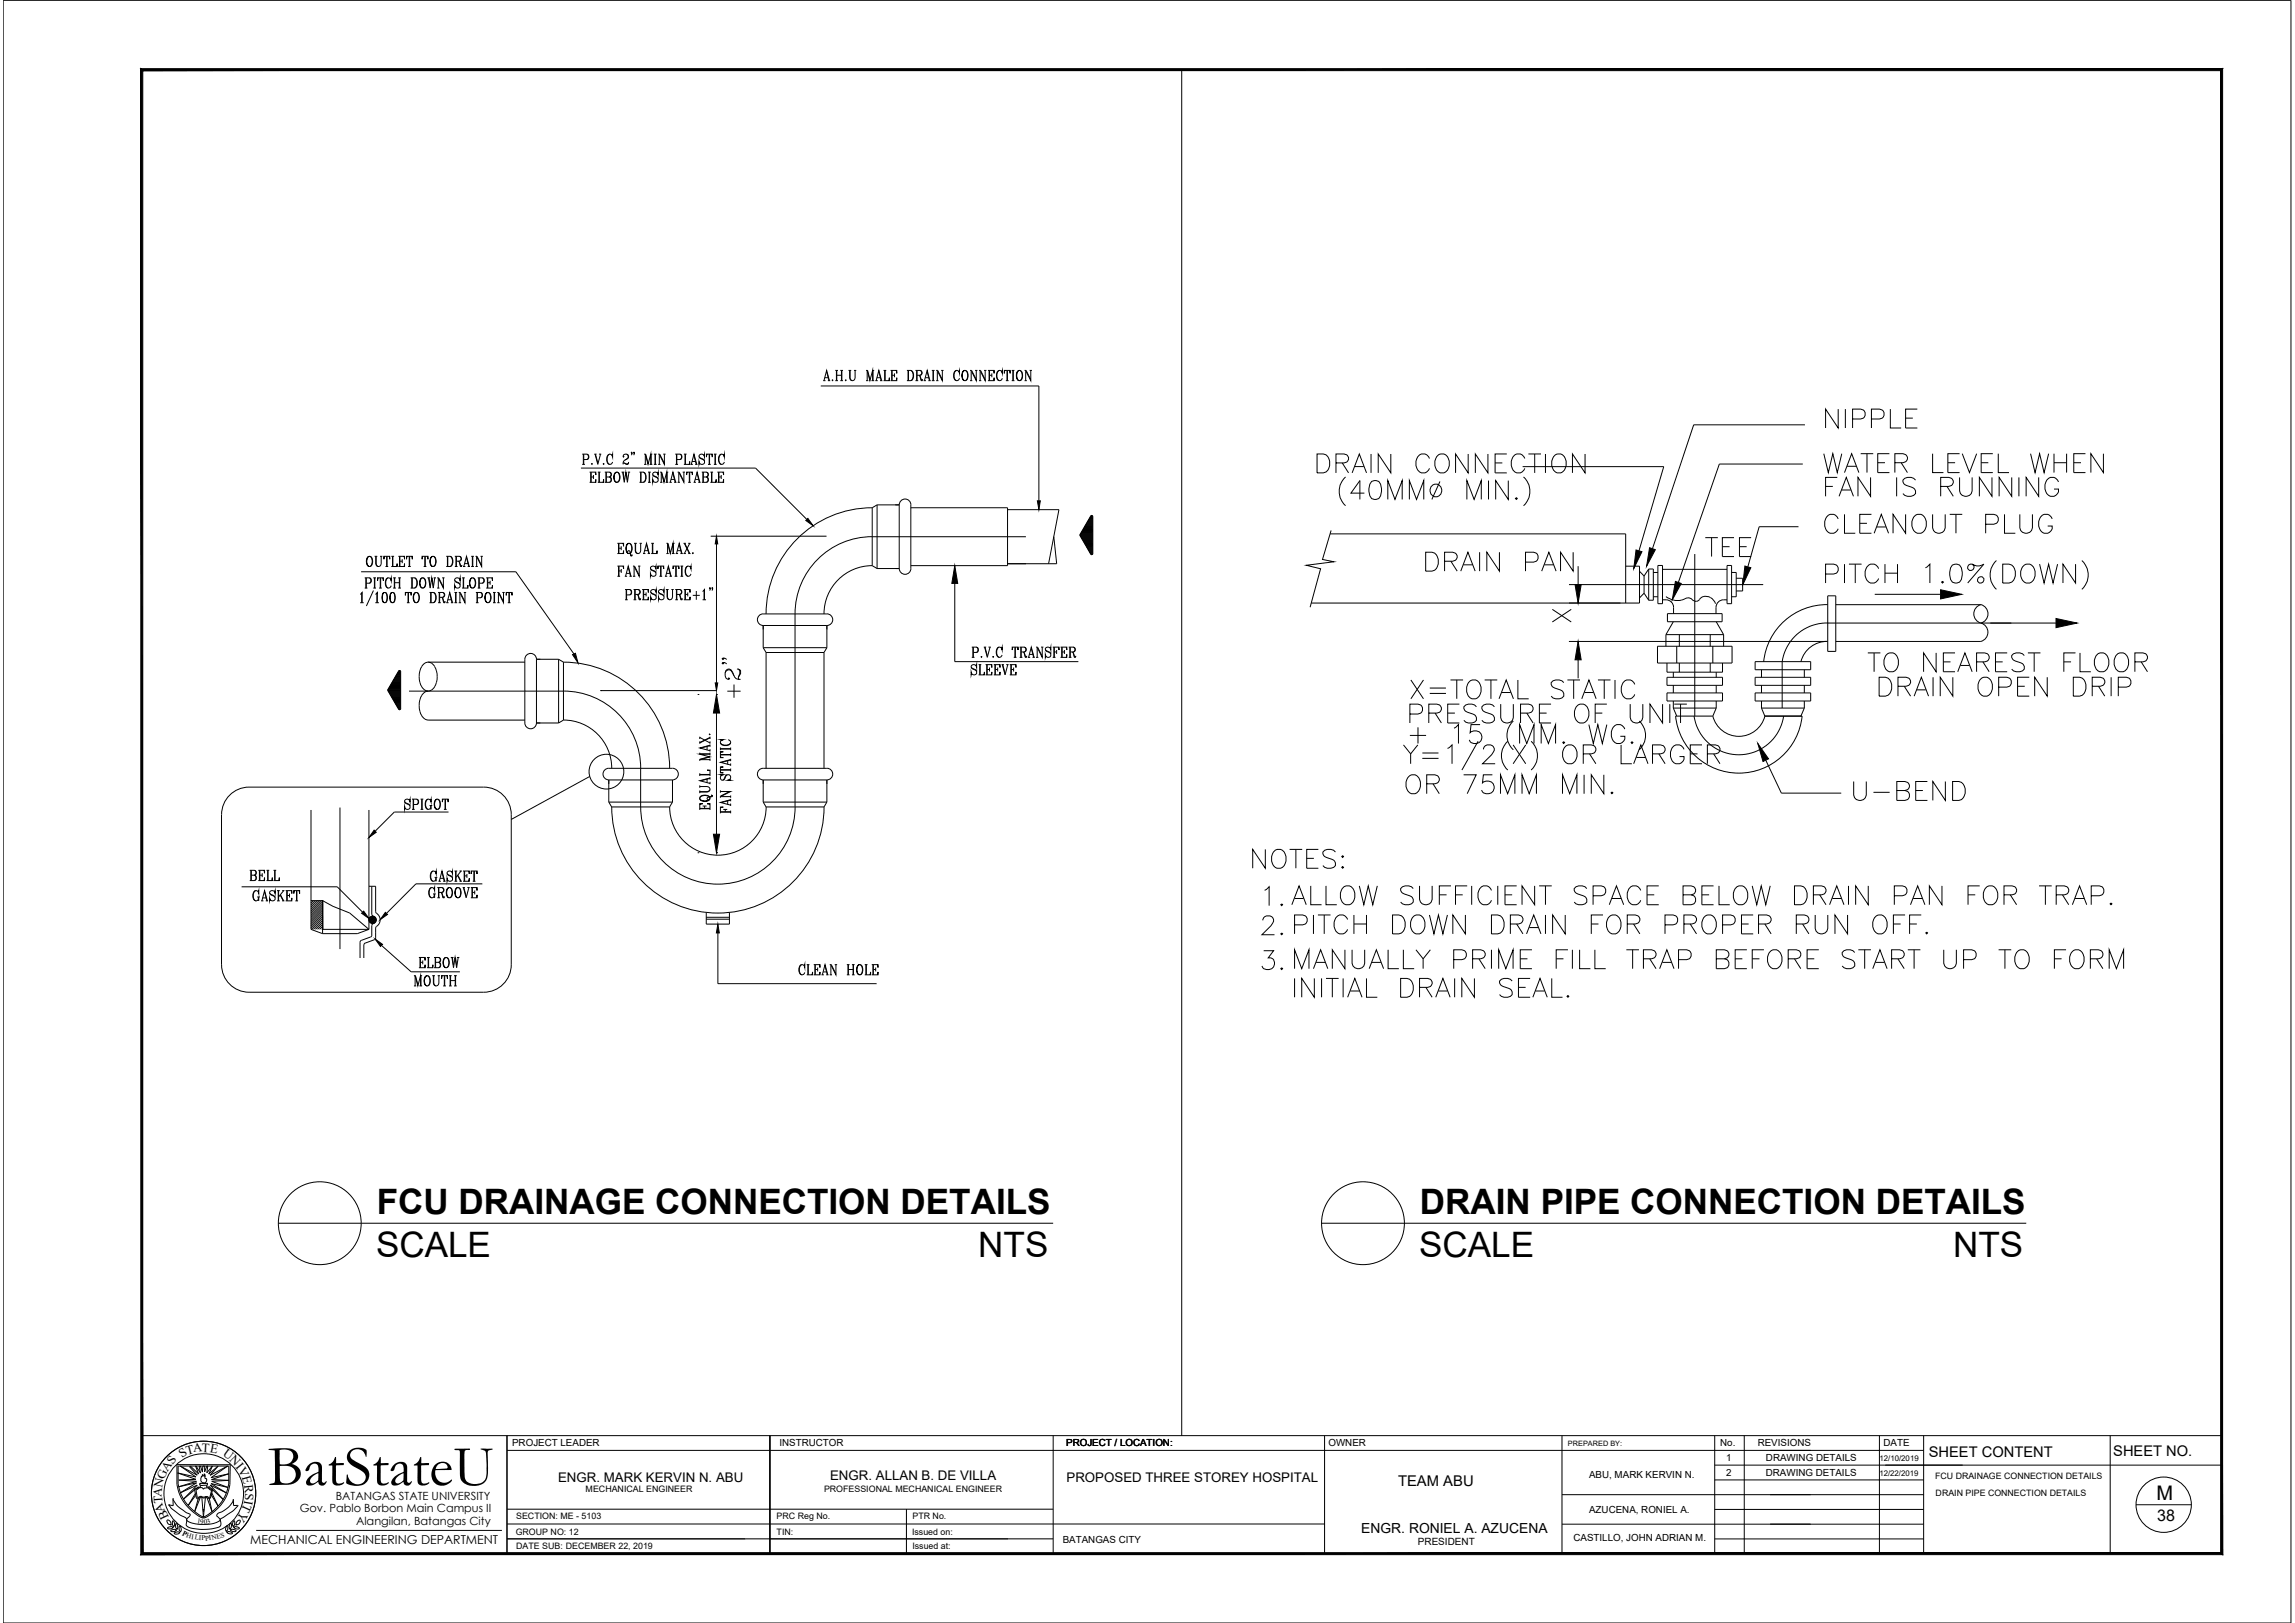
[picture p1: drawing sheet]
<svg xmlns="http://www.w3.org/2000/svg" width="420mm" height="297mm" viewBox="0 0 420 297" stroke-linecap="round" stroke-linejoin="round" font-family="sans-serif">
<defs><g id="words">
<text font-size="10.6" x="49" y="271.8">BatStateU</text>
<text font-size="8.8" x="256.8" y="138.3">+ 15 (MM. WG.)</text>
<g font-size="7.1">
<text x="333" y="79.7">NIPPLE</text>
<text x="239.9" y="87.8">DRAIN CONNECTION</text>
<text x="332.7" y="87.8">WATER LEVEL WHEN</text>
<text x="333" y="92.1">FAN IS RUNNING</text>
<text x="332.7" y="98.8">CLEANOUT PLUG</text>
<text x="259.6" y="105.8">DRAIN PAN</text>
<text x="310.8" y="103">TEE</text>
<text x="340.8" y="124.2">TO NEAREST FLOOR</text>
<text x="136.5" y="128.8" transform="rotate(-90 136.5 128.8)">+2&quot;</text>
<text x="257.2" y="129.1">X=TOTAL STATIC</text>
<text x="342.9" y="128.8">DRAIN OPEN DRIP</text>
<text x="256.8" y="133.7">PRESSURE OF UNIT</text>
<text x="256.1" y="146.4">OR 75MM MIN.</text>
<text x="338" y="147.8">U-BEND</text>
<text x="228.2" y="160.2">NOTES:</text>
<text x="235.3" y="166.9">ALLOW SUFFICIENT SPACE BELOW DRAIN PAN FOR TRAP.</text>
<text x="235.7" y="172.2">PITCH DOWN DRAIN FOR PROPER RUN OFF.</text>
<text x="235.7" y="178.5">MANUALLY PRIME FILL TRAP BEFORE START UP TO FORM</text>
<text x="235.7" y="183.8">INITIAL DRAIN SEAL.</text>
</g>
<g font-size="6.6">
<text x="230.4" y="166.9">1.</text>
<text x="229.7" y="172.2">2.</text>
<text x="229.7" y="178.5">3.</text>
</g>
<g font-size="6.4">
<text x="69" y="222.1">FCU DRAINAGE CONNECTION DETAILS</text>
<text x="260" y="222.1">DRAIN PIPE CONNECTION DETAILS</text>
<text x="68.8" y="230.1">SCALE</text>
<text x="179.1" y="230.1">NTS</text>
<text x="259.8" y="230.1">SCALE</text>
<text x="357.6" y="230.1">NTS</text>
</g>
<text font-size="5.3" x="282.9" y="115">X</text>
<g font-size="4.9">
<text x="44.4" y="162.3">BELL</text>
<text x="45.2" y="166.2">GASKET</text>
<text x="77.3" y="165.5">GROOVE</text>
<text x="74.4" y="181.7">MOUTH</text>
</g>
<text font-size="3.7" x="394.8" y="274.6">M</text>
<text font-size="2.9" x="394.9" y="278.3">38</text>
<g font-size="2.7">
<text x="353.1" y="266.7">SHEET CONTENT</text>
<text x="386.9" y="266.4">SHEET NO.</text>
<text x="255.9" y="271.9">TEAM ABU</text>
</g>
<text font-size="2.5" x="249.2" y="280.5">ENGR. RONIEL A. AZUCENA</text>
<g font-size="2.4">
<text x="102.2" y="271.2">ENGR. MARK KERVIN N. ABU</text>
<text x="152" y="270.9">ENGR. ALLAN B. DE VILLA</text>
<text x="195.3" y="271.3">PROPOSED THREE STOREY HOSPITAL</text>
</g>
<g font-size="2.3">
<text x="30.6" y="269.4" transform="rotate(-56 30.6 269.4)">AS</text>
<text x="33.3" y="266.8" transform="rotate(-33 33.3 266.8)">S</text>
<text x="34.3" y="266.2" transform="rotate(-15 34.3 266.2)">T</text>
<text x="35.4" y="265.8" transform="rotate(-6 35.4 265.8)">A</text>
<text x="36.9" y="265.7" transform="rotate(3 36.9 265.7)">T</text>
<text x="38.4" y="265.8" transform="rotate(11 38.4 265.8)">E</text>
<text x="40.7" y="266.4" transform="rotate(36 40.7 266.4)">U</text>
<text x="41.9" y="267.3" transform="rotate(46 41.9 267.3)">N</text>
<text x="43.1" y="268.5" transform="rotate(51 43.1 268.5)">I</text>
<text x="43.5" y="269" transform="rotate(62 43.5 269)">V</text>
<text x="29.6" y="274" transform="rotate(-85 29.6 274)">A</text>
<text x="29.7" y="272.3" transform="rotate(-78 29.7 272.3)">N</text>
<text x="29.8" y="275.1" transform="rotate(-94 29.8 275.1)">T</text>
<text x="30.1" y="270.9" transform="rotate(-66 30.1 270.9)">G</text>
<text x="44.3" y="270.3" transform="rotate(75 44.3 270.3)">E</text>
<text x="44.7" y="275.2" transform="rotate(114 44.7 275.2)">T</text>
<text x="44.7" y="271.7" transform="rotate(84 44.7 271.7)">R</text>
<text x="44.8" y="274.5" transform="rotate(100 44.8 274.5)">I</text>
<text x="44.9" y="273.2" transform="rotate(94 44.9 273.2)">S</text>
<text x="30.3" y="276.5" transform="rotate(-110 30.3 276.5)">A</text>
<text x="31" y="277.7" transform="rotate(-115 31 277.7)">B</text>
<text x="44.1" y="276.5" transform="rotate(122 44.1 276.5)">Y</text>
<text x="45.8" y="282.6">MECHANICAL ENGINEERING DEPARTMENT</text>
</g>
<g font-size="2.1">
<text x="61.5" y="274.5">BATANGAS STATE UNIVERSITY</text>
<text x="54.9" y="276.8">Gov. Pablo Borbon Main Campus II</text>
<text x="65.2" y="279.1">Alangilan, Batangas City</text>
</g>
<g font-size="1.8">
<text x="93.8" y="264.6">PROJECT LEADER</text>
<text x="142.7" y="264.7">INSTRUCTOR</text>
<text x="195.2" y="264.7">PROJECT / LOCATION:</text>
<text x="243.2" y="264.7">OWNER</text>
<text x="314.9" y="264.7">No.</text>
<text x="316" y="267.3">1</text>
<text x="321.8" y="264.7">REVISIONS</text>
<text x="323.3" y="267.4">DRAWING DETAILS</text>
<text x="344.8" y="264.7">DATE</text>
<text x="290.9" y="270.5">ABU, MARK KERVIN N.</text>
<text x="316" y="270.1">2</text>
<text x="323.3" y="270.1">DRAWING DETAILS</text>
<text x="290.9" y="276.8">AZUCENA, RONIEL A.</text>
<text x="194.6" y="282.4">BATANGAS CITY</text>
<text x="259.6" y="282.8">PRESIDENT</text>
<text x="288.1" y="282.1">CASTILLO, JOHN ADRIAN M.</text>
</g>
<g font-size="1.6">
<text x="107.2" y="273">MECHANICAL ENGINEER</text>
<text x="150.9" y="273">PROFESSIONAL MECHANICAL ENGINEER</text>
<text x="354.3" y="270.6">FCU DRAINAGE CONNECTION DETAILS</text>
<text x="354.4" y="273.8">DRAIN PIPE CONNECTION DETAILS</text>
<text x="94.4" y="280.8">GROUP NO: 12</text>
<text x="94.5" y="278">SECTION: ME - 5103</text>
<text x="142.2" y="278.1">PRC Reg No.</text>
<text x="142.2" y="280.9">TIN:</text>
<text x="167" y="280.8">Issued on:</text>
<text x="167" y="278">PTR No.</text>
<text x="94.5" y="283.6">DATE SUB: DECEMBER 22, 2019</text>
<text x="167" y="283.6">Issued at:</text>
</g>
<g font-size="1.4">
<text x="344.1" y="267.3">12/10/2019</text>
<text x="344.1" y="270.1">12/22/2019</text>
</g>
<g font-size="1.3">
<text x="287.1" y="264.6">PREPARED BY:</text>
<text x="33.3" y="280.9" transform="rotate(27 33.3 280.9)">P</text>
<text x="34" y="281.3" transform="rotate(17 34 281.3)">H</text>
<text x="35" y="281.6" transform="rotate(8 35 281.6)">I</text>
<text x="35.6" y="281.7" transform="rotate(10 35.6 281.7)">L</text>
<text x="36.1" y="278.7" transform="rotate(9 36.1 278.7)">1</text>
<text x="36.4" y="281.9" transform="rotate(3 36.4 281.9)">I</text>
<text x="36.7" y="278.8">90</text>
<text x="36.9" y="281.9">P</text>
<text x="37.6" y="281.9" transform="rotate(-8 37.6 281.9)">PI</text>
<text x="38" y="278.8" transform="rotate(-14 38 278.8)">3</text>
<text x="38.8" y="281.9" transform="rotate(-13 38.8 281.9)">N</text>
<text x="39.8" y="281.6" transform="rotate(-14 39.8 281.6)">E</text>
<text x="40.5" y="281.4" transform="rotate(-15 40.5 281.4)">S</text>
</g>
</g></defs>
<!-- layer: .1 -->
<path d="M.6 .1h418.8" fill="none" stroke="#000" stroke-width=".18"/>
<!-- layer: 0 -->
<g fill="none" stroke="#000" stroke-width=".18">
<path d="M216.3 12.7v250M150.3 70.6h39.9v21.1M150.7 69.7h.4M150.8 69.7l.5-1.9 .5 1.9M151 69.1h.6M151.3 68.1l.5 1.6M151.6 69.7h.4M152.4 69.5v.2zM152.9 69.7h.5M152.9 67.8h.5M153.1 67.8v1.9M153.2 67.8v1.9"/>
<path d="M153.2 68.7h.9M153.8 69.7h.5M153.8 67.8h.5M154.1 67.8v1.9M154.8 69.5v.2zM155.3 67.8h.5M155.6 67.8v1.3a.5 .5 0 0 0 .2 .5 .5 .5 0 0 0 .5 0l.2-.5v-1.3M155.6 67.8v1.3l.1 .3 .3 .3M156.3 67.8h.5M158.5 69.7h.5M158.5 67.8h.3l.5 1.6M158.8 69.7v-1.9l.5 1.9 .5-1.9v1.9"/>
<path d="M159.5 69.7h.5M159.8 67.8h.2M159.8 67.8v1.9M160.3 69.7h.4M160.4 69.7l.5-1.9 .5 1.9M160.5 69.1h.7M160.9 68.1l.4 1.6M161.1 69.7h.4M161.8 69.7h1v-.6v.6M161.8 67.8h.5M162 67.8v1.9M163 67.8h1.2v.5l-.1-.5"/>
<path d="M163 69.7h1.2v-.6l-.1 .6M163.2 67.8v1.9M163.3 68.7h.5M163.3 67.8v1.9M163.8 68.3v.7M166 67.8h.8a1.1 1.1 0 0 1 0 1.9h-.8M166.2 67.8v1.9M166.3 67.8v1.9M166.8 67.8a1.21 1.21 0 0 1 0 1.9M167.6 67.8h.9a.45 .45 0 0 1 .3 .4 .45 .45 0 0 1-.3 .5h-.6M167.6 69.7h.5M167.8 67.8v1.9"/>
<path d="M167.9 67.8v1.9M168.2 68.7l.3 .2 .2 .7 .2-.1M168.4 68.8l.3 .9h.1l.1-.3M168.5 67.8l.2 .4v.3l-.2 .2M169.1 69.7h.4M169.2 69.7l.5-1.9 .5 1.9M169.4 69.1h.6M169.7 68.1l.5 1.6M170 69.7h.4M170.6 69.7h.5M170.6 67.8h.5M170.8 67.8v1.9"/>
<path d="M170.9 67.8v1.9M171.4 69.7h.4M171.4 67.8h.3l.8 1.7M171.6 67.8v1.9M172.3 67.8h.4M172.5 67.8v1.9l-.8-1.7M175.1 67.8a1.19 1.19 0 0 0 0 1.9M175.6 68.1l.1 .2v-.5l-.1 .3a.55 .55 0 0 0-.7-.3 .55 .55 0 0 0-.3 .7v.5a.55 .55 0 0 0 .4 .7 .55 .55 0 0 0 .7-.5M176.6 67.8a1.12 1.12 0 0 0 0 1.9 1.04 1.04 0 0 0 .3-1.8l-.2-.1a1.12 1.12 0 0 0-.1 1.9M176.7 67.8a1.23 1.23 0 0 1 0 1.9M177.6 69.7h.4M177.6 67.8h.3l.8 1.7"/>
<path d="M177.8 67.8v1.9M178.5 67.8h.4M178.7 67.8v1.9l-.8-1.7M179.2 69.7h.5M179.2 67.8h.3l.9 1.7M179.4 67.8v1.9M180.1 67.8h.5M180.4 67.8v1.9l-.9-1.7M180.9 67.8h1.1v.5l-.1-.5M180.9 69.7h1.1v-.6l-.1 .6M181.1 67.8v1.9M181.2 67.8v1.9"/>
<path d="M181.2 68.7h.4M181.6 68.3v.7M182.9 67.8a1.21 1.21 0 0 0 0 1.9M183.4 68.1l.1 .2v-.5l-.1 .3a.55 .55 0 0 0-.7-.3 .55 .55 0 0 0-.3 .7v.5a.55 .55 0 0 0 .4 .7 .55 .55 0 0 0 .7-.5M183.9 67.8v.5v-.5h1v.5v-.5M184.1 69.7h.5M184.4 67.8v1.9M185.2 69.7h.5M185.2 67.8h.5M185.4 67.8v1.9M185.5 67.8v1.9M186.6 67.8a1.12 1.12 0 0 0 0 1.9 1.03 1.03 0 0 0 .3-1.8l-.2-.1a1.11 1.11 0 0 0-.1 1.9"/>
<path d="M186.7 67.8a1.21 1.21 0 0 1 0 1.9M187.6 69.7h.4M187.6 67.8h.3l.8 1.7M187.8 67.8v1.9M188.5 67.8h.4M188.7 67.8v1.9l-.8-1.7M330.4 77.8h-20.3l-7.6 22.6M106.4 85.7h31.9l9.4 9.4M106.6 83.1h.8a.51 .51 0 0 1 .4 .5 .51 .51 0 0 1-.4 .5h-.5M106.6 85h.5M106.8 83.1v1.9M106.9 83.1v1.9"/>
<path d="M107.4 83.1l.3 .4v.4l-.3 .2M107.9 86.4h1.2v.5l-.1-.5M107.9 88.3h1.2v-.6l-.1 .6M108.2 86.4v1.9M108.2 87.3h.4M108.4 84.8v.2zM108.6 86.9v.8M108.8 83.1h.4M108.9 83.1l.5 1.9 .5-1.9M109 83.1l.4 1.6M109.4 88.3h1.1v-.6l-.1 .6M109.4 86.4h.5"/>
<path d="M109.7 86.4v1.9M109.7 83.1h.4M110.5 84.8v.2zM110.7 86.4h.9a.45 .45 0 0 1 .3 .5 .45 .45 0 0 1-.3 .4M110.9 86.4v1.9M111 86.4v1.9M111.6 86.4l.3 .4-.1 .3-.2 .2h-.6M111.6 87.3a.51 .51 0 0 1 .3 .5 .51 .51 0 0 1-.3 .5h-.9M111.6 87.3l.3 .4-.1 .4-.2 .2M111.6 83.1a1.19 1.19 0 0 0 0 1.9M112.1 83.4l.1 .3v-.6l-.1 .3a.55 .55 0 0 0-.7-.2 .55 .55 0 0 0-.3 .6v.5a.55 .55 0 0 0 .4 .7 .55 .55 0 0 0 .7-.5M112.9 86.4a1.11 1.11 0 0 0 0 1.9 1.04 1.04 0 0 0 .3-1.8l-.2-.1a1.06 1.06 0 0 0-.3 1.8l.2 .1"/>
<path d="M113 86.4a1.2 1.2 0 0 1 0 1.9M113 99.4h1.2v.6l-.1-.6M113.2 99.4v1.9M113.3 99.4v1.9M113.7 100v.7M113.8 86.4h.5M114 86.4l.3 1.9 .3-1.9 .3 1.9 .2-1.9M114.1 86.4l.2 1.4M114.1 83.5v.2v-.1a.49 .49 0 0 1 .7-.4 .49 .49 0 0 1 0 .8 .85 .85 0 0 0-.7 1M114.6 86.4l.3 1.4M114.7 83.1l.2 .2a.61 .61 0 0 1-.5 .9M114.9 86.4h.5"/>
<path d="M115.1 84.7l-.2 .2-.6-.2-.2 .1M115.1 84.5l-.2 .5h-.3l-.3-.3M115.1 99.4a1.12 1.12 0 0 0 0 1.9 1.04 1.04 0 0 0 .3-1.8l-.2-.1a1.12 1.12 0 0 0-.1 1.9M115.2 99.4a1.23 1.23 0 0 1 0 1.9M115.7 82.9h-.1h.1l-.1 .4M116.1 99.4h.5M116.1 82.9h-.1h.1l-.1 .4M116.3 99.4v1.4a.5 .5 0 0 0 .5 .5 .5 .5 0 0 0 .5-.5v-1.4M116.4 99.4v1.4l.3 .5M117.1 86.4h.7a1.09 1.09 0 0 1 0 1.9h-.7M117.1 99.4h.4M117.3 86.4v1.9"/>
<path d="M117.8 86.4a1.2 1.2 0 0 1 0 1.9M117.9 85h.5M117.9 83.1h.3l.4 1.6M118.1 85v-1.9l.5 1.9 .5-1.9v1.9M118.4 99.7l.4 1.6M118.6 86.4h.5M118.6 88.3h.5M118.9 86.4v1.9M118.9 85h.5M119.1 83.1h.3M119.2 83.1v1.9M119.2 99.4h.5"/>
<path d="M119.4 99.4v1.9M119.5 86.9l.8 .5a.58 .58 0 0 1 0 .8 .54 .54 0 0 1-.8-.5v.6l.1-.3M119.5 99.4v1.9M119.7 85h.5M119.7 83.1h.5M119.9 83.1v1.9M120 83.1v1.9M120.4 86.7l.1-.3v.5a.48 .48 0 0 0-.5-.5 .48 .48 0 0 0-.4 .6l.9 .7M120.5 85h.4M120.5 83.1h.3l.8 1.7M120.7 83.1v1.9M120.9 86.4h.2l.5 1.6"/>
<path d="M120.9 88.3h.4M121.1 88.3v-1.9l.5 1.9 .5-1.9v1.9M121.4 83.1h.4M121.6 83.1v1.9l-.8-1.7M121.8 88.3h.5M122 99.4h.3l.4 1.6M122.1 86.4h.2M122.1 86.4v1.9M122.6 88.3h.4M122.7 88.3l.5-1.9 .5 1.9M122.8 87.7h.7M123.2 86.7l.4 1.6"/>
<path d="M123.2 99.4h.3M123.3 99.4v1.9M123.4 88.3h.4M123.6 83.1h.9a.51 .51 0 0 1 .4 .5 .51 .51 0 0 1-.4 .5h-.6M123.6 85h.5M123.8 83.1v1.9M123.9 83.1v1.9M124.1 86.4h.2l.9 1.7M124.1 88.3h.4M124.3 86.4v1.9M124.4 99.7l.4 1.6M124.5 83.1l.3 .4-.1 .4-.2 .2"/>
<path d="M125 86.4h.4M125.1 99.4h.5M125.2 86.4v1.9l-.9-1.7M125.2 85h1.1v-.5l-.1 .5M125.2 83.1h.5M125.3 99.4l.9 1.9M125.3 99.4l1 1.9M125.4 83.1v1.9M125.5 83.1v1.9M125.8 86.4l-.1 .5v-.5h1.1v.5l-.1-.5M126 88.3h.5M126 99.4h.4"/>
<path d="M126.2 86.4v1.9M126.3 86.4v1.9M126.3 99.4l-1 1.9M126.4 85h.4M126.6 85l.5-1.9 .5 1.9M126.7 84.5h.6M127 88.3h.4M127.1 83.4l.4 1.6M127.1 88.3l.5-1.9 .5 1.9M127.3 87.7h.6M127.3 85h.4M127.6 86.7l.4 1.6"/>
<path d="M127.8 88.3h.5M128 83.6l.9 .6 .1 .5a.54 .54 0 0 1-.6 .3 .54 .54 0 0 1-.4-.5v.5v-.3M128.5 86.4h.8a.45 .45 0 0 1 .4 .5 .45 .45 0 0 1-.4 .4M128.7 86.4v1.9M128.8 86.4v1.9M128.9 83.4l.1-.3v.6a.48 .48 0 0 0-.5-.6 .48 .48 0 0 0-.5 .6l1 .7M129.3 86.4l.3 .4v.3l-.3 .2h-.5M129.3 87.3a.5 .5 0 0 1 .4 .5 .5 .5 0 0 1-.4 .5h-.8M129.3 87.3l.3 .4a.48 .48 0 0 1-.3 .6M129.4 83.1l-.1 .6v-.6h1.1v.6l-.1-.6M129.6 85h.5M129.8 83.1v1.9"/>
<path d="M129.9 83.1v1.9M130 88.3h1.1v-.6l-.1 .6M130 86.4h.5M130.1 98.1h21.2M130.3 86.4v1.9M130.7 85h.5M130.7 83.1h.5M130.9 83.1v1.9M131 83.1v1.9M131.2 99.5v25.5M131.3 86.4h1.2v.5l-.1-.5M131.3 88.3h1.2v-.6l-.1 .6"/>
<path d="M131.5 86.4v1.9M131.6 87.3h.4M131.6 86.4v1.9M132 86.9v.8M132 83.1a1.19 1.19 0 0 0 0 1.9M132.5 83.4l.1 .3v-.6l-.1 .3a.55 .55 0 0 0-.7-.2 .55 .55 0 0 0-.3 .6v.5a.55 .55 0 0 0 .4 .7 .55 .55 0 0 0 .7-.5M159.7 92.9v10.6M159.7 92.9a19.4 19.4 0 0 0-19.4 19.5M160.6 92.4v11.7M160.6 92.4l-.9 .5M160.6 92.4h4M164.6 92.4v11.7"/>
<path d="M164.6 92.4a1.06 1.06 0 0 1 1.1-1.1 1.06 1.06 0 0 1 1.1 1.1M166.8 92.9h17.7v10.6h-17.7M166.8 92.4v11.7M184.5 93.3h9.4l-1.9 9.9M187.8 98.2h-28.1a14.1 14.1 0 0 0-14.1 14.2v35.3a14.1 14.1 0 0 1-14.2 14.1 14.1 14.1 0 0 1-14.1-14.1v-7.1a14.1 14.1 0 0 0-14.1-14.1M192.9 98.2l.6 5h-9M197.7 98h2.4M197.7 97.9h2.4M197.7 97.8h2.4M197.7 98.1h2.4M197.8 98.1h2.3M197.8 97.7h2.3"/>
<path d="M197.8 98.2h2.3M197.8 97.6h2.3M197.9 97.5h2.2M197.9 98.3h2.2M198 97.4h2.1M198 98.4h2.1M198 98.5h2.1M198 97.3h2.1M198 98.6h2.1M198.1 97.2h2M198.1 98.7h2M198.2 97.1h1.9"/>
<path d="M198.2 98.8h1.9M198.2 97h1.9M198.2 98.9h1.9M198.3 96.9h1.8M198.3 98.9h1.8M198.3 96.8h1.8M198.3 99h1.8M198.4 96.7h1.7M198.4 99.1h1.7M198.4 96.6h1.7M198.4 99.2h1.7M198.5 96.6h1.6"/>
<path d="M198.5 99.3h1.6M198.5 96.5h1.6M198.5 99.4h1.6M198.6 99.5h1.5M198.6 96.4h1.5M198.6 96.3h1.5M198.6 99.6h1.5M198.7 96.2h1.4M198.7 99.6h1.4M198.7 96.1h1.4M198.7 99.7h1.4M198.8 96h1.3"/>
<path d="M198.8 99.8h1.3M198.8 95.9h1.3M198.8 99.9h1.3M198.9 95.8h1.2M199 95.7h1.1M199 95.6h1.1M199.1 95.5h1M199.1 95.4h1M199.2 95.3h.9M199.2 95.2h.9M199.3 95.2h.8M199.3 95.1h.8"/>
<path d="M199.4 95h.7M199.4 94.9h.7M199.5 94.8h.6M199.5 94.7h.6M199.6 94.6h.5M199.6 94.5h.5M199.7 94.4l.2-.1 .2 .3v6.7l-.2 .2-.2-.1-2-3.5zM199.7 94.4h.3M199.8 94.3h.1M243.5 97.7h54.1v12.7M243.7 97.1l-1.6 5.3 2.1 .4-5 .7 2.6 .6-1.9 7M246.3 87.3a3.6 3.6 0 0 0 0 5.3"/>
<path d="M249 88v3.4M251.1 88.1a1.13 1.13 0 0 1 1.7 .5 2.83 2.83 0 0 1-.4 2.6 1.12 1.12 0 0 1-1.6-.5 2.83 2.83 0 0 1 .3-2.6zM254.1 91.4v-3.4l1.3 3.4 1.3-3.4v3.4M258 91.4v-3.4l1.3 3.4 1.4-3.4v3.4M263.6 88.1l-1.5 3.3M268.6 91.4v-3.4l1.3 3.4 1.3-3.4v3.4M272.5 88v3.4M276.1 88v3.4l-2.3-3.4v3.4M277.4 91.2l.2-.1 .2 .1-.2 .2zM278.8 85.4h25.8l-4.5 15.4M278.9 87.3a3.6 3.6 0 0 1 0 5.3M322.1 96.4h7.2"/>
<path d="M330 84.9h-15.2l-7.5 21.7M65.9 108.8l.4-.4v1.9M65.9 110.3h.7M66.1 104.6h28.3l10.7 15.1M66.2 108.5v1.8M66.8 105.8h.8a.51 .51 0 0 1 .4 .4 .51 .51 0 0 1-.4 .5h-.5M66.8 107.6h.5M67 105.8v1.8M67.1 105.8v1.8M67.6 101.8a1.11 1.11 0 0 0 0 1.9 1.04 1.04 0 0 0 .3-1.8 .44 .44 0 0 0-.4 0 .44 .44 0 0 0-.3 .4v.9l.4 .5M67.6 105.8l.3 .3-.1 .5-.2 .1M67.7 101.8a1.22 1.22 0 0 1 0 1.9"/>
<path d="M68.3 107.6h.5M68.3 105.8h.5M68.4 108.1l-1.3 2.8M68.5 105.8v1.8M68.6 101.8h.5M68.6 105.8v1.8M68.7 108.8l.4-.4v1.9M68.7 110.3h.7M68.8 101.8v1.4a.5 .5 0 0 0 .5 .5 .5 .5 0 0 0 .5-.5v-1.4M68.9 101.8v1.4v.2l.3 .3M69 108.5v1.8M69.2 105.8l-.1 .5v-.5h1.1v.5l-.1-.5"/>
<path d="M69.4 107.6h.5M69.6 101.8h.4M69.6 105.8v1.8M69.7 105.8v1.8M70.4 108.4a1.1 1.1 0 0 0-.4 1.5l.1 .3 .4 .1a1.12 1.12 0 0 0 .4-1.5l-.2-.3-.3-.1a1.41 1.41 0 0 0 0 1.9M70.4 101.8l-.1 .5v-.5h1.1v.5l-.1-.5M70.5 108.4a1.41 1.41 0 0 1 0 1.9M70.6 103.7h.5M70.8 101.8v1.9M70.9 101.8v1.9M71 105.8a1.21 1.21 0 0 0 0 1.8M71.5 106l.1 .3v-.5l-.1 .2a.55 .55 0 0 0-.7-.2 .55 .55 0 0 0-.3 .7v.4a.55 .55 0 0 0 .4 .7 .55 .55 0 0 0 .7-.4"/>
<path d="M71.6 103.7h1.1v-.5l-.1 .5M71.6 101.8h.5M71.8 108.4a.88 .88 0 0 0-.4 1.1l.2 .7 .3 .1a1.11 1.11 0 0 0 .4-1.5l-.2-.3-.3-.1a1.38 1.38 0 0 0 0 1.9M71.9 101.8v1.9M71.9 108.4a1.38 1.38 0 0 1 0 1.9M72 107.6h.5M72 105.8h.5M72.2 105.8v1.8M72.3 105.8v1.8M72.3 106.6h.8M72.9 107.6h.5M72.9 105.8h.5"/>
<path d="M72.9 101.8h1.2v.5l-.1-.5M72.9 103.7h1.2v-.5l-.1 .5M73.1 105.8v1.8M73.1 101.8v1.9M73.2 105.8v1.8M73.2 101.8v1.9M73.2 102.7h.4M73.6 102.3v.8M74.3 108.4l-.1 .6v-.6h1.1v.6l-.1-.6M74.5 101.8l-.1 .5v-.5h1.1v.5l-.1-.5M74.5 110.3h.5M74.7 108.4v1.9"/>
<path d="M74.7 103.7h.5M74.8 108.4v1.9M74.9 101.8v1.9M75 101.8v1.9M75.2 105.8h.7a1.1 1.1 0 0 1 0 1.8h-.7M75.4 105.8v1.8M75.5 105.8v1.8M75.9 105.8a1.19 1.19 0 0 1 0 1.8M76.1 108.4a1.12 1.12 0 0 0 0 1.9 1.05 1.05 0 0 0 .4-1.8l-.2-.1a1.07 1.07 0 0 0-.3 1.8l.1 .1M76.3 108.4a1.21 1.21 0 0 1 0 1.9M77.3 105.8a1.12 1.12 0 0 0 0 1.8 1.04 1.04 0 0 0 .4-1.8h-.2a1.07 1.07 0 0 0-.3 1.7l.1 .1M77.3 101.8v.5v-.5h1v.5v-.5"/>
<path d="M77.5 105.8a1.21 1.21 0 0 1 0 1.8M77.6 103.7h.5M77.8 101.8v1.9M77.9 101.8v1.9M78.2 105.8h.6M78.5 105.8l.3 1.8 .2-1.8 .3 1.8 .3-1.8M78.5 105.8l.3 1.4M78.6 108.4h.7a1.1 1.1 0 0 1 0 1.9h-.7M78.8 108.4v1.9M78.9 108.4v1.9M79.1 105.8l.2 1.4M79.2 101.8a1.1 1.1 0 0 0 0 1.9 1.04 1.04 0 0 0 .4-1.8 .44 .44 0 0 0-.5 0 .44 .44 0 0 0-.3 .4v.9l.4 .5"/>
<path d="M79.3 108.4a1.19 1.19 0 0 1 0 1.9M79.3 101.8a1.22 1.22 0 0 1 0 1.9M79.4 105.8h.4M80 107.6h.5M80 105.8h.3l.9 1.6M80.2 108.4h.9l.3 .4a.45 .45 0 0 1-.3 .5h-.6M80.2 110.3h.5M80.2 105.8v1.8M80.4 108.4v1.9M80.5 108.4v1.9M80.8 109.3l.3 .2 .2 .6h.2M81 105.8h.4"/>
<path d="M81 109.4l.3 .9h.1l.1-.3M81.1 108.4l.2 .4v.3l-.2 .2M81.2 105.8v1.8l-.9-1.7M81.7 101.8h.7a1.09 1.09 0 0 1 0 1.9h-.7M81.7 110.3h.4M81.8 110.3l.5-1.9 .5 1.9M81.9 101.8v1.9M82 109.8h.6M82 101.8v1.9M82.3 108.7l.5 1.6M82.4 101.8a1.2 1.2 0 0 1 0 1.9M82.5 110.3h.5"/>
<path d="M83.2 110.3h.5M83.2 108.4h.5M83.2 106.2l1 .6v.6a.53 .53 0 0 1-.6 .2 .53 .53 0 0 1-.4-.5v.5l.1-.2M83.3 101.8h.8a.45 .45 0 0 1 .4 .5 .45 .45 0 0 1-.4 .4h-.5M83.3 103.7h.5M83.4 108.4v1.9M83.5 101.8v1.9M83.5 108.4v1.9M83.6 101.8v1.9M83.9 102.7l.2 .2 .3 .7 .2-.1M84 110.3h.4M84 108.4h.3l.8 1.7"/>
<path d="M84.1 102.8l.2 .9h.2l.1-.3M84.1 101.8l.3 .4-.1 .3-.2 .2M84.2 106v-.2v.5a.5 .5 0 0 0-.4-.5 .5 .5 0 0 0-.6 .4l.2 .3 .8 .5M84.2 108.4v1.9M84.6 107.6h1.1v-.5l-.1 .5M84.6 105.8h.5M84.8 103.7h.4M84.8 105.8v1.8M84.9 105.8v1.8M84.9 103.7l.5-1.9 .5 1.9M84.9 108.4h.4M85 103.2h.7"/>
<path d="M85.1 108.4v1.9l-.8-1.7M85.4 102.1l.4 1.6M85.6 103.7h.4M86.3 101.8h.5M86.3 103.7h.5M86.4 105.8a1.12 1.12 0 0 0 0 1.8 1.04 1.04 0 0 0 .4-1.8 .44 .44 0 0 0-.5 0 .44 .44 0 0 0-.2 .4v1l.3 .4M86.5 101.8v1.9M86.6 101.8v1.9M86.6 105.8a1.23 1.23 0 0 1 0 1.8M87 101.8h.3l.9 1.7M87 103.7h.5M87.1 108.4h.9a.5 .5 0 0 1 .3 .5 .5 .5 0 0 1-.3 .5h-.6"/>
<path d="M87.1 110.3h.5M87.3 101.8v1.9M87.3 108.4v1.9M87.4 108.4v1.9M87.5 105.8h.8a.51 .51 0 0 1 .4 .4 .51 .51 0 0 1-.4 .5h-.6M87.5 107.6h.4M87.7 105.8v1.8M88 108.4l.3 .4-.1 .4-.2 .2M88 101.8h.4M88.2 101.8v1.9l-.9-1.7M88.3 105.8l.3 .3-.1 .5-.2 .1M89 105.8h1.2v.5l-.1-.5"/>
<path d="M89 107.6h1.2v-.5l-.1 .5M89.2 105.8v1.8M89.3 108.4a1.12 1.12 0 0 0 0 1.9 1.04 1.04 0 0 0 .3-1.8 .44 .44 0 0 0-.5 0 .44 .44 0 0 0-.2 .4v1l.4 .4M89.3 106.6h.4M89.3 105.8v1.8M89.4 108.4a1.21 1.21 0 0 1 0 1.9M89.7 106.3v.7M90.3 110.3h.5M90.3 108.4h.5M90.5 108.4v1.9M91 110.3h.5M91 108.4h.3l.9 1.7"/>
<path d="M91.2 108.4v1.9M92 108.4h.4M92.2 108.4v1.9l-.9-1.7M92.8 108.4l-.1 .6v-.6h1v.6v-.6M93 110.3h.5M93.2 108.4v1.9M113 101.3h1.2v-.5l-.1 .5M113 103.6h1.2v.5l-.1-.5M113 105.5h.5M113.2 103.6v1.9M113.3 100.3h.4M113.3 103.6v1.9"/>
<path d="M113.3 104.5h.4M113.7 104.1v.7M114.4 105.5h.4M114.4 107.9h.9a.51 .51 0 0 1 .4 .5 .51 .51 0 0 1-.4 .5h-.6M114.4 109.8h.5M114.5 105.5l.5-1.9 .5 1.9M114.6 107.9v1.9M114.7 104.9h.6M114.7 107.9v1.9M114.9 101.1v-.2l.3-.1 .2 .2 .1 .8h.2v-.3M115 103.9l.5 1.6M115.2 105.5h.5"/>
<path d="M115.3 107.9l.3 .4-.1 .4-.2 .2M115.4 101l.2 .7 .1-.1M115.9 105.5h.4M115.9 103.6h.3l.8 1.7M116 107.9h.9a.46 .46 0 0 1 .3 .4 .46 .46 0 0 1-.3 .5h-.6M116 109.8h.5M116.1 103.6v1.9M116.2 107.9v1.9M116.3 107.9v1.9M116.6 108.8l.3 .2 .2 .7 .2-.1M116.8 108.9l.3 .9h.1l.1-.3M116.8 103.6h.4"/>
<path d="M116.9 107.9l.2 .4v.3l-.2 .2M117 103.6v1.9l-.8-1.7M117.6 107.9h1.1v.5l-.1-.5M117.6 109.8h1.1v-.6l-.1 .6M117.7 101.3h.5M117.8 107.9v1.9M117.8 108.8h.5M117.9 101.3l.5-1.9 .5 1.9M118 100.8h.6M118.3 108.4v.7M118.6 101.3h.4M119.1 104.1l.8 .5 .2 .6a.54 .54 0 0 1-.6 .3 .54 .54 0 0 1-.4-.6v.6l.1-.3"/>
<path d="M119.1 108.3l1 .7v.5a.54 .54 0 0 1-.6 .3 .54 .54 0 0 1-.4-.6v.6l.1-.3M119.2 101.3h1.1v-.5l-.1 .5M120 103.9l.1-.3v.5a.48 .48 0 0 0-.5-.5 .48 .48 0 0 0-.4 .6l.9 .6M120.1 108.2v-.3v.5a.48 .48 0 0 0-.5-.5 .48 .48 0 0 0-.4 .6l.9 .6M120.5 103.6l-.1 .5v-.5h1.1v.5l-.1-.5M120.6 108.3l.9 .7 .1 .5a.54 .54 0 0 1-.6 .3 .54 .54 0 0 1-.4-.6v.6v-.3M120.7 105.5h.5M120.9 103.6v1.9M121 103.6v1.9M121.5 108.2l.1-.3v.5a.48 .48 0 0 0-.6-.5 .48 .48 0 0 0-.4 .6l1 .6M121.7 105.5h.5M121.9 105.5l.5-1.9 .5 1.9"/>
<path d="M121.9 107.9h.5M122 101.3h.4M122 104.9h.7M122.1 107.9v1.3a.5 .5 0 0 0 .5 .6 .5 .5 0 0 0 .5-.6v-1.3M122.2 107.9v1.3l.4 .6M122.2 101.3v-1.9l.5 1.9 .5-1.9v1.9M122.4 103.9l.4 1.6M122.6 105.5h.4M122.9 107.9h.4M123 101.3h.5M123.3 103.6l-.1 .5v-.5h1.1v.5l-.1-.5M123.5 105.5h.5"/>
<path d="M123.6 107.9h.9a.46 .46 0 0 1 .3 .4 .46 .46 0 0 1-.3 .5h-.6M123.6 109.8h.5M123.7 101.3h.4M123.7 103.6v1.9M123.8 103.6v1.9M123.8 107.9v1.9M123.9 101.3l.5-1.9 .5 1.9M123.9 107.9v1.9M124 100.8h.6M124.3 108.8l.2 .2 .3 .7 .1-.1M124.4 108.9l.3 .9h.1l.1-.3M124.5 107.9l.3 .4-.1 .3-.2 .2"/>
<path d="M124.6 101.3h.4M124.6 105.5h.5M124.6 103.6h.5M124.8 103.6v1.9M124.9 103.6v1.9M125.1 101.3h.5M125.2 107.9h1.1v.5v-.5M125.2 109.8h1.1v-.6v.6M125.4 107.9v1.9M125.5 108.8h.4M125.5 107.9v1.9M125.9 108.4v.7"/>
<path d="M125.9 103.6a1.2 1.2 0 0 0 0 1.9M126 101.3h.4M126.4 103.9l.1 .2v-.5l-.1 .3a.55 .55 0 0 0-.7-.2 .55 .55 0 0 0-.3 .6v.5a.55 .55 0 0 0 .4 .7 .55 .55 0 0 0 .7-.5M126.8 109h1.3M126.9 101.1v.2zM127.5 108.2v1.6M128.6 108.3l.4-.4v1.9M128.6 109.8h.7M128.9 108v1.8M130 107.6v.1l-.1-.1h.1l-.1 .5M130.5 107.6l-.1 .1-.1-.1h.2l-.2 .5M139.7 114.5v4"/>
<path d="M139.7 118.5h11.7M139.7 114.5h11.7M139.7 118.5l.6 .9M139.7 114.5a1.06 1.06 0 0 1-1-1.1 1.06 1.06 0 0 1 1-1.1l11.7 .1a1.06 1.06 0 0 1 1.1 1 1.06 1.06 0 0 1-1.1 1.1M140.3 119.4v21.2M140.3 119.4h10.6M150.9 119.4v21.2M151.4 114.5v4M151.4 118.5l-.5 .9M159.7 103.5l.9 .6M159.7 103.5a8.8 8.8 0 0 0-8.8 8.9M160.6 104.1h4"/>
<path d="M164.6 104a1.06 1.06 0 0 0 1.1 1.1 1.06 1.06 0 0 0 1.1-1.1M174.8 105.2v15.9h22.6M177.9 118.4h.9a.5 .5 0 0 1 .3 .5 .5 .5 0 0 1-.3 .5h-.6M178.1 118.4v1.9M178.2 118.4v1.9M178.8 118.4l.2 .4a.49 .49 0 0 1-.2 .6M180.1 118.4h.4M180.3 118.4l.5 1.9 .5-1.9M180.3 118.4l.5 1.6M181 118.4h.4M182.9 118.4a1.21 1.21 0 0 0 0 1.9M183.4 118.7l.1 .3v-.6l-.1 .3a.55 .55 0 0 0-.7-.2 .55 .55 0 0 0-.3 .6v.5a.55 .55 0 0 0 .4 .7 .55 .55 0 0 0 .7-.4"/>
<path d="M185.4 118.4l-.1 .6v-.6h1.1v.6l-.1-.6M185.8 118.4v1.9M185.9 118.4v1.9M186.7 118.4h.8l.4 .4a.45 .45 0 0 1-.4 .5h-.5M186.9 118.4v1.9M187 118.4v1.9M187.3 119.3l.2 .2 .2 .6h.3M187.5 119.4l.2 .9h.2l.1-.3M187.5 118.4l.3 .4-.1 .3-.2 .2M188.5 119.8h.6M188.8 118.7l.4 1.6M189.7 118.4h.2l.9 1.7"/>
<path d="M189.9 118.4v1.9M190.6 118.4h.4M190.8 118.4v1.9l-.9-1.7M191.4 118.9l.8 .5a.61 .61 0 0 1 0 .8 .54 .54 0 0 1-.5 .1 .54 .54 0 0 1-.3-.5v.5l.1-.3M192.3 118.7l.1-.3v.6a.48 .48 0 0 0-.5-.6 .48 .48 0 0 0-.4 .7l.9 .6M192.7 118.4h1.2v.6l-.1-.6M192.9 118.4v1.9M193 118.4v1.9M193 119.3h.4M193.4 119v.7M194.2 118.4h1.1v.6l-.1-.6M194.4 118.4v1.9"/>
<path d="M194.4 119.3h.5M194.9 119v.7M195.7 118.4h.8l.4 .4a.45 .45 0 0 1-.4 .5h-.6M195.9 118.4v1.9M196.3 119.3l.2 .2 .2 .6h.2M196.4 119.4l.3 .9h.2v-.3M196.5 118.4l.3 .4-.1 .3-.2 .2M198.9 100h1.2M198.9 100.1h1.2M199 100.2h1.1M199 100.3h1.1M199.1 100.4h1"/>
<path d="M199.2 100.5h.9M199.2 100.6h.9M199.3 100.7h.8M199.3 100.8h.8M199.4 100.9h.7M199.4 101h.7M199.5 101.1h.6M199.5 101.2h.6M199.6 101.2h.5M199.6 101.3h.5M199.7 101.4h.3M199.8 101.5h.1"/>
<path d="M287.2 117.4h47.2M287.2 107h35.6M297.6 103.6h2.6v6.8h-60.1M300.2 104.6l.8 .8M301 108.6l-.8 .8M301 108.6l.8 1.3M301 105.4v3.2M301.8 104.1l-.8 1.3M301.8 104.1h.9v5.8h-.9M301.8 104.1v5.8M302.7 109.2h.8M302.7 104.8h.8"/>
<path d="M303.4 118.3h13.7v3h-13.7zM303.5 103.5h.9v7h-.9zM304.4 109.8a1.53 1.53 0 0 1 2 1.3M304.4 104.2h11.8M305 116.1v2.2M305 116.1h10.6M305 109.2l1.4 .6M305.3 112.3h10v1.5h-10zM306.3 113.8l-1.3 2.3M306.4 111.2v1.1M307 118.3v3M307.4 116.1v2.2"/>
<path d="M309 109.4h-.2a3.6 3.6 0 0 1-2.4 .4M310.3 101.4v29.7M311.8 109.2l.7-.1 .6 .3M311.8 109.2l-.5 .3a.98 .98 0 0 1-.8 .6 .98 .98 0 0 1-.9-.6l-.6-.1M313.1 116.1v2.2M313.2 109.4l.5 .4 .4 .7M313.6 118.3v3M314.2 111.2v1.1M314.2 113.8l1.4 2.3M315.6 116.1v2.2M316.2 109.8a1.53 1.53 0 0 0-2 1.3M316.2 103.5v7h.8v-7"/>
<path d="M317.9 105.8h1.1v2.4h-1.1M317.9 104.8v4.4h-.9M334.2 105.1h1.5a.91 .91 0 0 0 .9-.9 .91 .91 0 0 0-.9-1h-1.5v3.5M334.6 110.7a11.6 11.6 0 0 0-11.7 10.4M334.6 117.4a4.9 4.9 0 0 0-4.9 3.7M334.6 114h41.8M334.6 109h1.5v10.2h-1.5zM334.7 114a8.3 8.3 0 0 0-8.4 7.1v8.5M336.1 110.7h26.5M336.1 117.4h26.5M337.7 103.2v3.5M338.5 103.2h2.3"/>
<path d="M339.7 103.2v3.5M343.2 108.8h12.1M343.9 104.1a1.2 1.2 0 0 0-1.1-.9 1.2 1.2 0 0 0-1.2 .9 1.95 1.95 0 0 0 .9 2.6 1.24 1.24 0 0 0 1.4-.8M345.1 103.2v3.5M345.1 104.9h2.3M347.4 103.2v3.5M352.5 103.9l.8-.7v3.5M355.5 106.5l.1-.1 .2 .1-.2 .2zM357.4 103.4a1.12 1.12 0 0 1 1.7 .5 2.89 2.89 0 0 1-.3 2.6 1.12 1.12 0 0 1-1.7-.4 2.91 2.91 0 0 1 .3-2.7zM361.1 103.2l.3 .4a.66 .66 0 0 1-.8 .8l-.4-.3a.68 .68 0 0 1 .4-.8 .68 .68 0 0 1 .8 .1 1.77 1.77 0 0 0 1.8-.2l-3 3.5M361.9 111.1a.91 .91 0 0 1 1.5 0 1.75 1.75 0 0 1-.7 2.9 1.75 1.75 0 0 1-.8-2.9zM362.7 114a1.74 1.74 0 0 1 1.2 1.7 1.74 1.74 0 0 1-1.2 1.7"/>
<path d="M365.5 102.6a3.6 3.6 0 0 0 0 5.3M366.6 103.2h1.2a1.88 1.88 0 0 1 .8 3l-.3 .3-.5 .2h-1.2zM370.3 103.7a1.27 1.27 0 0 1 1.4-.4 1.27 1.27 0 0 1 .9 1.3 1.59 1.59 0 0 1-1.7 2.1 1.99 1.99 0 0 1-.6-3zM373.4 103.2l.8 3.5 .9-3.5 .8 3.5 .8-3.5M380 103.2v3.5l-2.3-3.5v3.5M381.1 102.6a3.6 3.6 0 0 1 0 5.3M71 126.4h2.4M71 126.3h2.4M71 126.2h2.4M71.1 126.1h2.3M71.1 126.5h2.3M71.1 126h2.3"/>
<path d="M71.1 126.6h2.3M71.2 125.9h2.2M71.2 126.7h2.2M71.2 125.8h2.2M71.2 126.8h2.2M71.3 125.7h2.1M71.3 126.9h2.1M71.3 125.6h2.1M71.3 127h2.1M71.4 125.6h2M71.4 127.1h2M71.4 125.5h2"/>
<path d="M71.5 125.4h1.9M71.5 127.2h1.9M71.5 125.3h1.9M71.5 127.3h1.9M71.6 125.2h1.8M71.6 127.4h1.8M71.6 125.1h1.8M71.6 127.5h1.8M71.7 125h1.7M71.7 127.6h1.7M71.7 124.9h1.7M71.7 127.7h1.7"/>
<path d="M71.8 124.8h1.6M71.8 127.8h1.6M71.8 127.9h1.6M71.9 124.7h1.5M71.9 127.9h1.5M71.9 124.6h1.5M71.9 128h1.5M72 124.5h1.4M72 128.1h1.4M72.1 124.4h1.3M72.1 128.2h1.3M72.1 124.3h1.3"/>
<path d="M72.1 128.3h1.3M72.1 124.2h1.3M72.1 128.4h1.3M72.2 124.1h1.2M72.2 128.5h1.2M72.3 124.1h1.1M72.3 128.6h1.1M72.3 124h1.1M72.4 123.9h1M72.4 128.7h1M72.4 123.8h1M72.4 128.8h1"/>
<path d="M72.5 123.7h.9M72.5 128.9h.9M72.5 123.6h.9M72.5 129h.9M72.6 123.5h.8M72.6 129.1h.8M72.6 123.4h.8M72.6 129.2h.8M72.7 123.3h.7M72.7 129.3h.7M72.7 129.4h.7M72.8 123.2h.6"/>
<path d="M72.8 129.4h.6M72.8 123.1h.6M72.8 129.5h.6M72.9 123h.5M72.9 129.6h.5M72.9 122.9h.5M72.9 129.7h.5M73 122.8l-2 3.5 2 3.5h.3M73.1 122.7h.1M73.1 129.9h.1M73.3 122.8h-.3l.2-.1 .2 .2v6.8l-.2 .2-.2-.1M74.9 126.5h28.3"/>
<path d="M76.9 130.2l.3 .8 .6 .6M77.8 131.6l.6 .2h17.7M78.4 121.2h17.7M78.4 121.2a2.32 2.32 0 0 0-1.7 2.6 2.57 2.57 0 0 0 1.5 2.7l.8-.2M78.4 121.2l.6 .2M78.4 126.5a2.32 2.32 0 0 0-1.7 2.6l.2 1.1M79 121.4a3.4 3.4 0 0 1 0 4.9M98.2 120.7a1.06 1.06 0 0 0-1.1-1.1 1.06 1.06 0 0 0-1 1.1v11.6a1.06 1.06 0 0 0 1 1.1 1.06 1.06 0 0 0 1.1-1.1M98.2 120.7v11.6M98.2 132.3h4.1M98.2 120.7h4.1M102.3 120.7v11.6"/>
<path d="M102.3 120.7l.9 .5M103.2 121.2v10.6M103.2 131.8l-.9 .5M103.2 121.2a19.4 19.4 0 0 1 19.4 19.4M103.2 131.8a8.8 8.8 0 0 1 8.8 8.8M110 126.4h.1M110 126.4h21.2M127.8 127.1h.1M128.1 134.8v.5M128.1 135.7v.4M128.1 137.7v.3M128.1 138h1.9"/>
<path d="M128.1 135l1.9 1M129.4 136.6v.7M129.7 138.5l-1.6 .5v.3M129.8 134.4h.2zM130 138h-1.9l1.9 .5-1.9 .5h1.9M130 136.4l-1.9 .5 1.9 .5M130 134.8v.5M130 135.7v.4M130 136.3v.4M130 137.1v.4M130 137.7v.5M130 138.8v.5"/>
<path d="M130 136.5l-1.6 .4M130 135l-1.9 1M130 135l-1.9 .9M131.2 130.5v22.2M131.9 137.7l.5-.1h-.5v1.1h.5l-.5-.1M131.9 135.9a1.21 1.21 0 0 0 1.9 0M131.9 136.8v.5M131.9 138.2h1.9M131.9 138.1h1.9M131.9 137.1h1.9M131.9 137h1.9M133.2 139.2v.7"/>
<path d="M133.3 135.4a.55 .55 0 0 1 .4 .7 .55 .55 0 0 1-.7 .3h-.4a.55 .55 0 0 1-.6-.3 .55 .55 0 0 1 .2-.6l-.3-.1h.5l-.2 .1M133.8 139l-1.9 .5 1.9 .5M133.8 136.8v.5M133.8 137.9v.5M133.8 138.9v.4M133.8 139.7v.5M133.8 139.1l-1.6 .4M177.8 122.1l.9 .5a.61 .61 0 0 1 0 .8 .54 .54 0 0 1-.6 .1 .54 .54 0 0 1-.3-.5v.5l.1-.3M177.9 120.3h.5M178.7 121.9l.1-.3v.6a.48 .48 0 0 0-.5-.6 .48 .48 0 0 0-.4 .7l.9 .6M179.2 123.5h1v-.5l-.1 .5M179.2 121.6h.5"/>
<path d="M179.4 121.6v1.9M179.7 120.1v.2zM180.4 121.6h1.2v.6l-.1-.6M180.4 123.5h1.2v-.5l-.1 .5M180.7 121.6v1.9M180.7 122.5h.5M181.2 122.2v.7M181.8 120.1v.2zM181.9 121.6h1.2v.6l-.1-.6M181.9 123.5h1.2v-.5l-.1 .5M182.1 121.6v1.9M182.2 122.5h.4"/>
<path d="M182.2 121.6v1.9M182.6 122.2v.7M183.4 121.6h.4M183.5 121.6l.5 1.9 .5-1.9M183.6 121.6l.4 1.6M184.2 121.6h.4M184.9 121.6h1.1v.6l-.1-.6M184.9 123.5h1.1v-.5l-.1 .5M185.1 121.6v1.9M185.1 122.5h.5M185.6 122.2v.7M185.6 120.3h.5"/>
<path d="M186.7 120.3h.5M188.2 120.3h.4M188.3 120.3l.5-1.9 .5 1.9M189 120.3h.5M189.7 120.3h.4M192.7 120.3h.5M194.2 120.3h1.1v-.5l-.1 .5M195.7 120.3h.5M288.9 120.8v3.3M305.2 124h10.2v1.4h-10.2zM305.2 126.8h10.2v1.5h-10.2M305.2 121.3v1.7h10.2v-1.7"/>
<path d="M306.3 129.6h7.9M306.3 123v1M306.3 125.4v1.4M306.8 131.1a11.6 11.6 0 0 0 11.5 10.4 11.6 11.6 0 0 0 11.6-10.4M306.8 131.1h6.8M307.4 121.3v1.7M308.3 137.1a1.28 1.28 0 0 0-1.5-.8 1.28 1.28 0 0 0-1 1.3 1.58 1.58 0 0 0 1.7 2.2 1.16 1.16 0 0 0 .8-1.3h-.8M309.4 138h1.4M310.1 131.1a8.3 8.3 0 0 0 8.2 7 8.3 8.3 0 0 0 8.2-7M311.6 136.3h-2.2v3.5h2.2M312.6 138h1.5l.5-.2a.81 .81 0 0 0 0-1.3l-.5-.2h-1.5v3.5M313.1 121.3v1.7"/>
<path d="M313.6 131.1a4.9 4.9 0 0 0 4.7 3.7 4.9 4.9 0 0 0 4.8-3.7M313.7 138l1.2 1.8M314.2 129.6l-.6 1.5M314.2 123v1M314.2 125.4v1.4M314.2 128.3v1.3M321.3 124h10.2v1.4h-10.2zM321.3 126.8h10.2v1.5h-10.2zM321.3 121.1h10.2v1.5h-10.2zM322.5 122.6v1.4M322.5 125.4v1.4M322.5 128.3v1.3"/>
<path d="M322.5 129.6l.6 1.5h6.8M322.5 129.6h7.8M323.3 139.1l2.8 6.1h11M330.3 129.6l-.6 1.5M330.3 122.6v1.4M330.3 125.4v1.4M330.3 128.3v1.3M40.6 149.1v27.5a5 5 0 0 0 5 5h43a5 5 0 0 0 5-5v-27.5M40.6 149.1a5 5 0 0 1 5-5h43a5 5 0 0 1 5 5M56.9 148.2v21.9l2.2 .8M62.2 147.8v25.9M67.5 148.2v21.9"/>
<path d="M74.1 146.7l.9 .6 .1 .6a.53 .53 0 0 1-.6 .2 .53 .53 0 0 1-.4-.5v.5v-.2M75 146.5l.1-.2v.5a.5 .5 0 0 0-.5-.5 .5 .5 0 0 0-.5 .4l.1 .3 .9 .5M75.4 146.3h.9a.51 .51 0 0 1 .4 .5 .51 .51 0 0 1-.4 .4h-.6M75.4 148.1h.5M75.6 146.3v1.8M75.7 146.3v1.8M76.3 146.3l.3 .3-.1 .5-.2 .1M77 148.1h.5M77 146.3h.5M77.2 146.3v1.8M77.3 146.3v1.8M78.3 146.3a1.19 1.19 0 0 0 0 1.8"/>
<path d="M78.6 147.4h.5M78.8 146.5l.1 .3v-.5l-.1 .2a.55 .55 0 0 0-.6-.2 .55 .55 0 0 0-.3 .7v.4a.55 .55 0 0 0 .3 .7 .55 .55 0 0 0 .6-.2M78.8 147.4v.7M78.9 147.4v.7M79.3 159.4a1.21 1.21 0 0 0 0 1.9M79.8 159.7l.1 .3v-.6l-.1 .3a.55 .55 0 0 0-.7-.2 .55 .55 0 0 0-.3 .6v.5a.55 .55 0 0 0 .3 .6 .55 .55 0 0 0 .7-.2M80 146.3a1.12 1.12 0 0 0 0 1.8 1.03 1.03 0 0 0 .3-1.7l-.2-.1a1.11 1.11 0 0 0-.1 1.8M80.1 146.3a1.21 1.21 0 0 1 0 1.8M80.9 159.7l.4 1.6M81.1 146.3l-.1 .5v-.5h1.1v.5l-.1-.5M81.3 148.1h.5M81.5 146.3v1.8"/>
<path d="M81.6 146.3v1.8M81.9 159.9l.9 .6v.5a.53 .53 0 0 1-.6 .3 .53 .53 0 0 1-.3-.6v.6v-.3M82.1 148.6h-9.9l-3.5 3.5M82.8 159.7v-.3v.6a.5 .5 0 0 0-.4-.6 .5 .5 0 0 0-.5 .5l.1 .2 .8 .6M83.2 159.4h.5M83.4 159.4v1.9M83.5 159.4v1.9M84.1 159.4h.5M84.4 159.4l-.9 1.2M84.8 159.4h1.1v.6l-.1-.6M85 159.4v1.9M85.1 159.4v1.9"/>
<path d="M86.3 159.4v.6v-.6h1v.6v-.6M86.8 159.4v1.9M108 142.1l-14.4 7.9M111.5 146.8h11.6M111.5 142.7h11.6M111.5 142.7v4.1M111.5 146.8l.5 .9M111.5 142.7a1.06 1.06 0 0 1-1.1-1 1.06 1.06 0 0 1 1.1-1.1h11.6a1.06 1.06 0 0 1 1.1 1.1 1.06 1.06 0 0 1-1.1 1M112 147.7a19.4 19.4 0 0 0 19.4 19.4 19.4 19.4 0 0 0 19.5-19.4M122.6 147.7a8.8 8.8 0 0 0 8.8 8.8 8.8 8.8 0 0 0 8.9-8.8M123.1 146.8l-.5 .9h-10.6M123.1 142.7v4.1"/>
<path d="M127.8 156.1h.1M128.1 147.2l.5-.1h-.5v1.1M128.1 146.2a1.12 1.12 0 0 0 1.9 0 1.04 1.04 0 0 0-1.8-.4 .44 .44 0 0 0 0 .5 .44 .44 0 0 0 .4 .2h.9l.5-.3M128.1 146a1.21 1.21 0 0 1 1.9 0M128.1 144h1.3a.5 .5 0 0 1 .6 .5 .5 .5 0 0 1-.6 .5h-1.3M128.1 148h1.9M128.1 141.5v.5M128.1 143.7v.5M128.1 144.7v.5M128.1 141.8h1.9M128.1 141.7h1.9M128.6 147.5h.8"/>
<path d="M129 147.5v.5M129.4 142.6v.6M130 147.2l-.6-.1h.6v1.1M130 144.5l-.6 .4h-1.3M130 142.4l-1.9 .5 1.9 .5M130 141h-.6h.6v1M130 142.5l-1.6 .4M130 142.2v.5M130 143.1v.4M130.2 145.5l.2 .1v.1l-.7 .2-.3 .2 .1 .2 .3 .1M130.2 145.5v.2l-.5 .2M131.2 156.1h.1"/>
<path d="M131.9 147.8l.5-.1h-.5v1.2M131.9 144.9h1.9l-1.7 .8M131.9 140.4h.5h-.5v1h.5h-.5M131.9 148.6h1.9M131.9 145.8h1.9M131.9 144.6v.5M131.9 140.9h1.9M132.4 148.1h.7M132.8 148.1v.5M133.1 141.8l-.4 .7a.45 .45 0 0 1-.7 .2 .45 .45 0 0 1 0-.7l.4-.2h-.5l.3 .1M133.2 146.6v.6M133.5 142.7l.3 .1h-.6a.53 .53 0 0 0 .6-.4 .53 .53 0 0 0-.3-.6l-.6 .1-.6 .9"/>
<path d="M133.6 144.9l-1.7 .8v.3M133.8 146.4l-1.9 .5 1.9 .5M133.8 140.7v.5M133.8 145.6v.4M133.8 146.2v.4M133.8 147.1v.4M133.8 148.4v.5M133.8 146.4l-1.6 .5M139.7 146.8h11.7M139.7 146.8l.6 .9h10.6M139.7 142.7h11.7M139.7 142.7v4.1"/>
<path d="M139.7 142.7a1.06 1.06 0 0 1-1-1 1.06 1.06 0 0 1 1-1.1h11.7a1.06 1.06 0 0 1 1.1 1.1 1.06 1.06 0 0 1-1.1 1M151.4 142.7v4.1M151.4 146.8l-.5 .9M44.2 162.3h17.5l4.7 4.6M56.9 164.8h2.2M57.8 164.8l-.9 .9M58.1 164.8l-1.2 1.2M58.5 164.8l-1.6 1.6M58.9 164.8l-2 2M59.1 170.1h8.4M59.1 164.8l1.9 1.1 3 1.2 3.5 3M59.1 164.8v6.1"/>
<path d="M59.1 166.2l-2.2 2.1M59.1 165.8l-2.2 2.1M59.1 165.4l-2.2 2.1M59.1 165l-2.2 2.2M59.1 166.5l-2.2 2.2M59.1 166.9l-2.2 2.1M59.1 167.3l-2.2 2.1M59.1 167.7l-2.2 2.1M59.1 168l-2.1 2.1M59.1 168.4l-1.7 1.7M59.1 168.8l-1.3 1.3M59.1 169.2l-1 .9"/>
<path d="M59.1 169.5l-.6 .6M59.1 169.9l-.2 .2M66.1 172.1l-.2 .3v2.9M66.6 172.9v2.4M66.9 172.6l-.3 .3M67.5 162.2h1.3v4.8a1.52 1.52 0 0 1 0 2.7v1.9l-.3 .4M67.5 170.1l-2.1 .8h-6.3M67.8 167.8l-.2 .2M68 167.7l-.5 .5M68.1 162.2v5.1l.1 .3a.76 .76 0 0 1 .7 .8 .76 .76 0 0 1-.7 .7l-.1 .3-.1 1.9-.2 .2-1.7 .6M68.2 167.7l-.7 .7M68.3 167.7l-.8 .8"/>
<path d="M68.4 167.7l-.8 .9M68.5 167.8l-.9 .9M68.5 172l-1.7 .6M68.6 167.8l-1 .9M68.6 167.9l-.9 .9M68.7 167.9l-.9 1M68.7 168l-.9 .9M68.8 168.1l-.9 .9M68.8 168.6l-.4 .4M68.8 168.2l-.8 .8M68.8 168.3l-.7 .7M68.8 168.4l-.6 .6"/>
<path d="M69.8 173l5.5 4.9h8.9M76.7 175.2h1.1v.6v-.6M76.9 175.2v1.9M77 175.2v1.9M77.4 175.8v.7M78.2 175.2h.5M78.4 175.2v1.9M78.5 175.2v1.9M79.5 175.2h.8a.45 .45 0 0 1 .4 .5 .45 .45 0 0 1-.4 .4M79.7 175.2v1.9M80.3 175.2l.3 .4-.1 .3-.2 .2h-.6M80.4 161.3l.5-1.9 .5 1.9"/>
<path d="M81.6 175.2a1.11 1.11 0 0 0 0 1.9 1.03 1.03 0 0 0 .4-1.8l-.3-.1a1.11 1.11 0 0 0-.1 1.9M81.7 175.2a1.21 1.21 0 0 1 0 1.9M82.5 175.2h.5M82.7 175.2l.3 1.9 .3-1.9 .3 1.9 .3-1.9M82.8 175.2l.2 1.5M83.4 175.2l.2 1.5M83.7 175.2h.4M88.3 161.8h-12.2l-5.4 5.4M129.3 168.2h4.2M129.3 167.9h4.2M129.3 167v2.1h4.2v-2.1M131.4 170.7v9.3h29.1"/>
<path d="M146.8 176.5a1.18 1.18 0 0 0 0 1.9M147.3 176.8v.3v-.6v.3a.55 .55 0 0 0-.7-.2 .55 .55 0 0 0-.3 .7v.4a.55 .55 0 0 0 .4 .7 .55 .55 0 0 0 .6-.4M147.7 178.4h1.1v-.5l-.1 .5M147.7 176.5h.5M147.9 176.5v1.9M148 176.5v1.9M149 176.5h1.1v.6v-.6M149 178.4h1.1v-.5v.5M149.2 176.5v1.9M149.3 176.5v1.9M149.3 177.4h.4M149.7 177.1v.7"/>
<path d="M150.4 178.4h.4M150.5 178.4l.5-1.9 .5 1.9M150.7 177.9h.6M151 176.8l.5 1.6M151.3 178.4h.4M151.9 176.5h.3l.8 1.7M151.9 178.4h.4M152.1 176.5v1.9M152.8 176.5h.5M153 176.5v1.9l-.8-1.7M155 176.5h.5M155 178.4h.5"/>
<path d="M155.2 176.5v1.9M155.3 177.4h.9M155.3 176.5v1.9M156 176.5h.5M156 178.4h.5M156.2 176.5v1.9M156.3 176.5v1.9M157.3 176.5a1.11 1.11 0 0 0 0 1.9 1.03 1.03 0 0 0 .4-1.8 .44 .44 0 0 0-.5 0 .44 .44 0 0 0-.2 .4v1l.3 .4M157.5 176.5a1.2 1.2 0 0 1 0 1.9M158.3 178.4h1.1v-.5l-.1 .5M158.3 176.5h.5M158.5 176.5v1.9"/>
<path d="M158.6 176.5v1.9M159.6 176.5h1.1v.6v-.6M159.6 178.4h1.1v-.5v.5M159.8 176.5v1.9M159.9 177.4h.4M159.9 176.5v1.9M160.3 177.1v.7M51 223.9h141.8M241.9 223.9h129.1"/>
<circle cx="262.9" cy="89.7" r="1.14"/>
<circle cx="362.6" cy="106.1" r=".59"/>
<circle cx="111" cy="141.2" r="3.2"/>
<circle cx="68.2" cy="168.4" r=".66"/>
<circle cx="58.5" cy="223.9" r="7.6"/>
<circle cx="249.5" cy="223.9" r="7.6"/>
</g>
<g fill="#000" stroke="#000" stroke-width=".18">
<path d="M131.2 98.1l.2 1.4h-.5zM147.5 95.3l.4-.4 1 1.3zM189.9 91.7h.6l-.3 1.6zM104.8 119.8l.5-.2 .5 1.7zM174.8 103.5l.5 3.3h-1zM288.4 107h1.1l-.6 3.4zM299.5 100.7l1.1 .3-1.5 3.1zM302 100.2l1.1 .4-1.6 3zM306.7 106.4l1.1 .4-1.6 3zM319.4 103.6l1.1 .3-1.4 3.1zM355.3 107.9l3.8 .9-3.8 .8zM376.4 113.2l3.9 .8-3.9 .9z"/>
<path d="M288.9 117.4l.6 3.4h-1.1zM321.8 136.1l2 2.8-1 .5zM68.5 151.9l.4 .4-1.4 1zM130.6 152.7h1.1l-.5 3.4zM66.2 167.1l.4-.3 .9 1.3zM68.7 171.9l1.3 .9-.4 .4zM70.5 167l.4 .4-1.3 .9zM131.4 169.1l.3 1.6h-.6z"/>
<path d="M59.1 164.8v5.3zM59.1 164.8v5.3z"/>
</g>
<!-- layer: template -->
<g fill="none" stroke="#000" stroke-width=".18">
<path d="M.6 .1v296.9h418.8v-296.9M26 262.7h380.7M30.7 279.6h.1a.79 .79 0 0 1 .9-.1 .58 .58 0 0 1-.5 .4 .58 .58 0 0 1-.5-.3zM31.2 279l.1 .1v-.2a.51 .51 0 0 0-.2-.6 .51 .51 0 0 0-.5 0v.1a.74 .74 0 0 0 .7 .7M31.7 274.4v1.2l-.8-.2M31.7 274.3v.2l.3 .4a6.2 6.2 0 0 0 2.4 2.1l.3 .1a.37 .37 0 0 1-.2 .6l-.2 .2a.41 .41 0 0 0-.1 .4 .41 .41 0 0 0 .4 .3 6.6 6.6 0 0 0 5.7-.4l-.1-.2-.2-.3a.48 .48 0 0 1-.3-.6 .48 .48 0 0 1 .6-.3 3.7 3.7 0 0 0 2.4-2.4l.1 1.1h.8a7.8 7.8 0 0 1-2.8 2.3l-.5 .3a.99 .99 0 0 1-.3 1.4 8.6 8.6 0 0 1-5.7-.1l-.2-.3 .1-.6a.81 .81 0 0 0-.8-1l-.7-.4a4.9 4.9 0 0 1-1.8-1.7h.2M31.8 274.3h-.1M31.9 279.4h-.1a.69 .69 0 0 1-.1-1h.1a.97 .97 0 0 1 0 1M32.2 278.9a.6 .6 0 0 1 .2 1 .84 .84 0 0 1-.2-1zM35.8 273.4l-1.4 2.1 1.4-1.8M35.8 268.3l.6 1.5-1.5-1.5-.2 .2 1.4 1.5-3.1-1.7 2.9 2-3.4-.7 3.4 1.1-3.2 .2 3.3 .2-3.3 1 3.3-.7-3 1.8 3.1-1.4-2.5 2.6 2.7-2.3M35.9 272.7l.3-.1a.72 .72 0 0 1 1.1-.1 .85 .85 0 0 1 1.3 .2h.1l-.3 1.4-.4-.2-.8 .1-.4-.1-.6 .2z"/>
<path d="M35.9 268.3l.8 1.3-.2-1.2 .2-.1 .4 1.1v-1.1M36.6 271.4l1.4 .1a.22 .22 0 0 1 0 .2 .22 .22 0 0 1-.3 .1l-.7 .1a.3 .3 0 0 1-.4-.1 .3 .3 0 0 1 0-.4zM36.7 272.1v.1l-1.1 .3 .4 1.7a.36 .36 0 0 0 .3 .1 .36 .36 0 0 0 .3-.2l.7 .1a.97 .97 0 0 1 1.1 0h.1l.4-1.5M36.7 271.8v.4M36.7 274l-1.1 2.6 .7-2.3M37.1 276.2h.3M37.1 276.3h.3M37.2 271.4a.76 .76 0 0 1-.2-1.3l.1-.2 .3 .2v-.3l.2 .4a.32 .32 0 0 0 .2 .5l-.1 .5-.5 .2M37.2 277.9a8.1 8.1 0 0 1-4.8-6.2v-3.6h9.8l-.1 3.6a8.1 8.1 0 0 1-4.8 6.2M37.3 276.6h-.1M37.4 276.5h-.2M37.5 268.3v1.1l.4-1.1"/>
<path d="M37.6 274.1l-.4 3.5-.2-3.5M37.8 272.2l.5 .1a.39 .39 0 0 0 .6 .2v.2M37.8 271.8v.4M37.9 274.1l.9 2.6-.5-2.5M38 268.3l-.1 1.3 1-1.3-.7 1.5 1.7-1.5-1.4 1.7 3.2-1.7-3.1 2.1 3.3-.7-3.2 1.1 3.2 .1-3.1 .2 2.9 1.1-3.1-.7 2.8 1.7-2.9-1.4 2.4 2.6-2.7-2.4M38.8 273.3l1.1 2.3-1.2-2M41.9 271.6v-3.3h-9.3v3.3a8.1 8.1 0 0 0 4.8 6.1M41.9 271.6a8.1 8.1 0 0 1-4.8 6.1M42 279.8h.1a.7 .7 0 0 0 .1-1v.1a.92 .92 0 0 0-.1 1M42.8 278.4l.1-.1a.79 .79 0 0 1-.2 1.1l-.1-.4zM42.8 279.5a.7 .7 0 0 1 1 .3h-.7zM43.3 279l-.1 .1a.67 .67 0 0 1 .7-.8l.1 .1a.73 .73 0 0 1-.8 .7"/>
<path d="M92.8 262.7v21.6M92.8 265.4h259.4M92.8 278.9h149.7M92.8 276.2h100M140.9 262.7v21.6M165.9 276.2v8.1M192.8 262.7v21.6M242.5 262.7v21.6M286 279h66.2M286 273.6h66.2M286 262.7v21.6M313.9 270.9h38.3"/>
<path d="M313.9 268.1h92.8M313.9 262.7v21.6M313.9 276.3h38.3M319.3 262.7v21.6M344.1 262.7v21.6M352.2 262.7v21.6M386.3 262.7v21.6M391.1 275.4h10.1M31.9 280.6l.1-.1a.79 .79 0 0 1 .9 0 .58 .58 0 0 1-.5 .3 .58 .58 0 0 1-.5-.2zM32.3 280.1a.58 .58 0 0 1-1 0 .68 .68 0 0 1 1 0M33.1 280.3h-.1a.7 .7 0 0 1 0-1v.1a.97 .97 0 0 1 .1 .9M41.4 280.3a.69 .69 0 0 0 .2-1.1l-.1 .1a.93 .93 0 0 0-.1 1"/>
<path d="M41.5 280.4l.4 .3a.46 .46 0 0 0 .7-.1l-.1-.1a.7 .7 0 0 0-1 0M42.2 280l.2 .2a.51 .51 0 0 0 .8-.1h-.1a.72 .72 0 0 0-.9-.1M46.9 280.1h45M92.8 281.6h100M313.9 281.7h38.3"/>
<circle cx="37.3" cy="273.3" r="9.6"/>
<circle cx="37.3" cy="273.3" r="7.3"/>
<circle cx="396.1" cy="275.4" r="5.1"/>
</g>
<path d="M26.1 284.2l-.3 .3 380.7-.3zM25.8 284.5l380.7-.3 .4 .3zM406.5 12.9v271.3l.4 .3zM406.5 12.9l.4-.3v271.9zM26.1 12.9h380.4l.4-.3zM25.8 12.6h381.1l-380.8 .3zM25.8 12.6l.3 271.6v-271.3zM25.8 12.6l.3 271.6-.3 .3z" fill="#000" stroke="#000" stroke-width=".18"/>
<use href="#words"/>
</svg>
